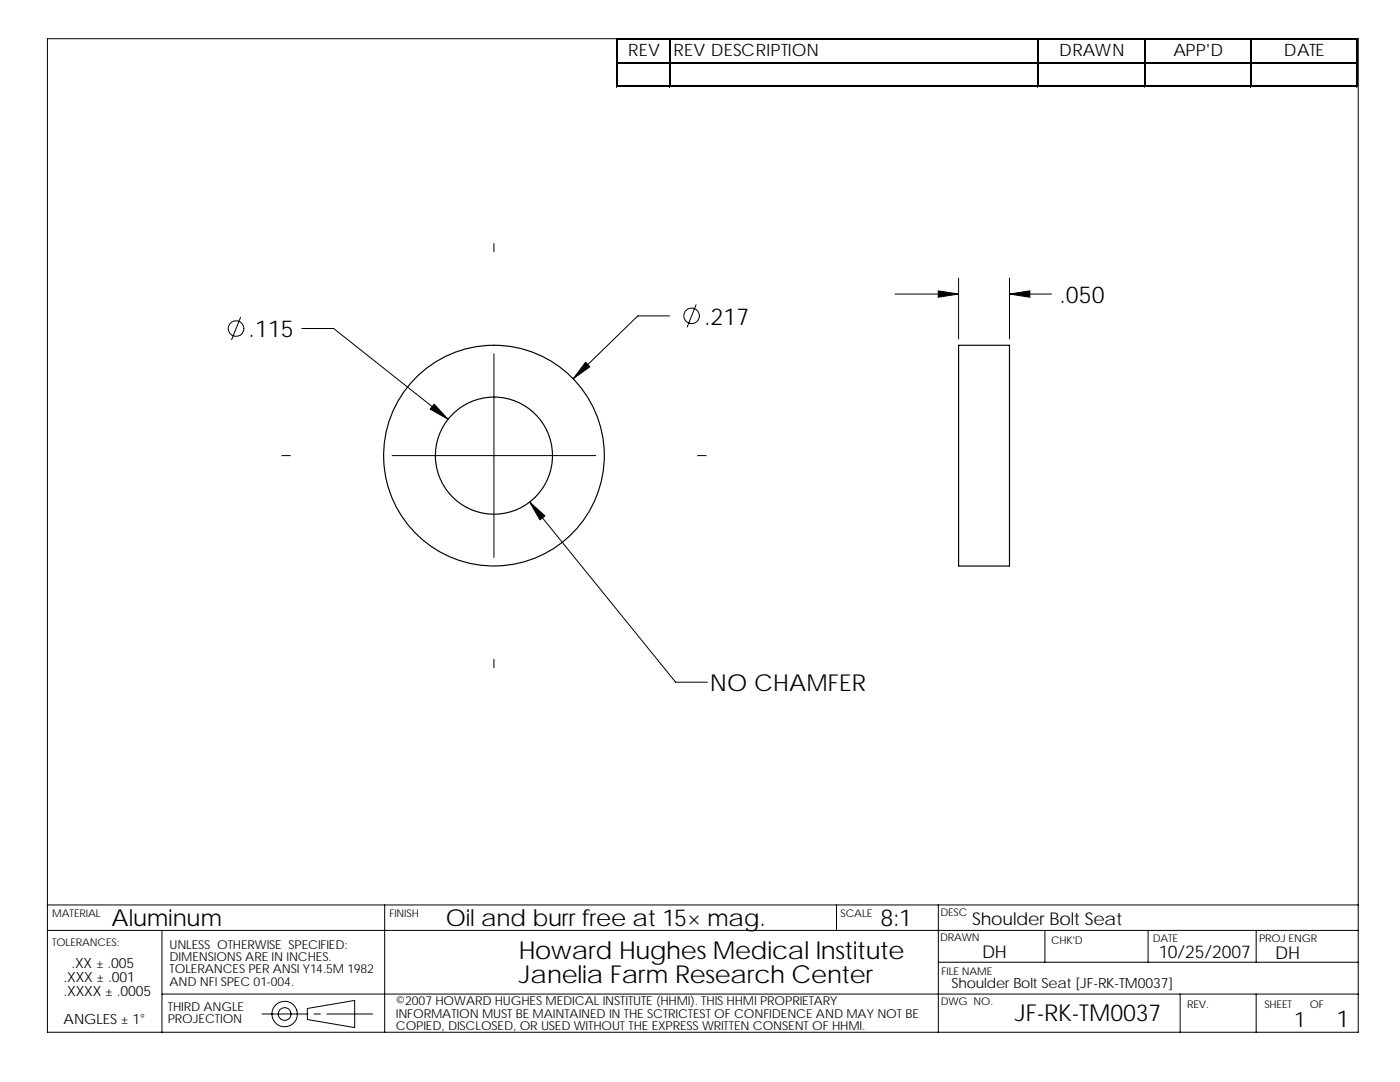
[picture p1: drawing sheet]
<svg xmlns="http://www.w3.org/2000/svg" width="279mm" height="216mm" viewBox="0 0 279 216" stroke-linecap="round" stroke-linejoin="round" font-family="sans-serif">
<defs><g id="words">
<g font-size="4.9">
<text x="103.6" y="191.3">Howard Hughes Medical Institute</text>
<text x="103.6" y="196.2">Janelia Farm Research Center</text>
</g>
<g font-size="4.7">
<text x="140.5" y="64.8">.217</text>
<text x="211.4" y="60.4">.050</text>
<text x="49.6" y="67.3">.115</text>
<text x="141.7" y="137.9">NO CHAMFER</text>
<text x="22.3" y="184.9">Aluminum</text>
<text x="89" y="184.8">Oil and burr free at 15× mag.</text>
<text x="175.7" y="184.8">8:1</text>
<text x="202.5" y="203.8">JF-RK-TM0037</text>
<text x="266.7" y="205">1</text>
</g>
<text font-size="4.2" x="258.3" y="204.9">1</text>
<g font-size="3.5">
<text x="194" y="184.6">Shoulder Bolt Seat</text>
<text x="196" y="191.2">DH</text>
<text x="231.3" y="191.2">10/25/2007</text>
<text x="254.5" y="191.3">DH</text>
</g>
<g font-size="3.4">
<text x="125.4" y="11.2">REV</text>
<text x="134.4" y="11.2">REV DESCRIPTION</text>
<text x="211.4" y="11.2">DRAWN</text>
<text x="234.2" y="11.2">APP'D</text>
<text x="256.2" y="11.2">DATE</text>
</g>
<g font-size="2.8">
<text x="12.7" y="195.9">.XXX ± .001</text>
<text x="14.3" y="193.1">.XX ± .005</text>
<text x="189.9" y="197.2">Shoulder Bolt Seat [JF-RK-TM0037]</text>
<text x="12.7" y="198.7">.XXXX ± .0005</text>
<text x="12.7" y="204.4">ANGLES ± 1°</text>
</g>
<g font-size="2.5">
<text x="33.8" y="189.3">UNLESS OTHERWISE SPECIFIED:</text>
<text x="33.8" y="191.8">DIMENSIONS ARE IN INCHES.</text>
<text x="33.8" y="196.7">AND NFI SPEC 01-004.</text>
<text x="33.8" y="194.2">TOLERANCES PER ANSI Y14.5M 1982</text>
<text x="33.5" y="201.7">THIRD ANGLE</text>
<text x="79" y="200.6">©2007 HOWARD HUGHES MEDICAL INSTITUTE (HHMI). THIS HHMI PROPRIETARY</text>
<text x="79" y="203">INFORMATION MUST BE MAINTAINED IN THE SCTRICTEST OF CONFIDENCE AND MAY NOT BE</text>
<text x="33.5" y="204.2">PROJECTION</text>
<text x="79" y="205.5">COPIED, DISCLOSED, OR USED WITHOUT THE EXPRESS WRITTEN CONSENT OF HHMI.</text>
</g>
<g font-size="2.1">
<text x="10.4" y="182.9">MATERIAL</text>
<text x="77.7" y="183">FINISH</text>
<text x="167.8" y="182.9">SCALE</text>
<text x="187.7" y="182.8">DESC</text>
<text x="10.4" y="188.8">TOLERANCES:</text>
<text x="187.6" y="187.8">DRAWN</text>
<text x="209.8" y="188.3">CHK'D</text>
<text x="230" y="187.9">DATE</text>
<text x="251.3" y="187.9">PROJ ENGR</text>
<text x="187.9" y="194.5">FILE NAME</text>
<text x="187.7" y="200.6">DWG NO.</text>
<text x="236.9" y="201.2">REV.</text>
<text x="252.3" y="201.1">SHEET</text>
<text x="261.4" y="201.1">OF</text>
</g>
</g></defs>
<g fill="none" stroke="#000" stroke-width=".2">
<path d="M9.5 7.7h261.6v198.3h-261.6zM123 7.7v9.7M123.3 7.7h147.7M123.3 12.4h147.7M123.3 17.1h147.7M133.6 7.9v9.5M207.1 7.9v9.5M228.3 7.9v9.5M249.6 7.9v9.5M270.8 7.9v9.5M98.6 48.6v1.7M178.6 58.7h12.7"/>
<path d="M191.3 55.5v12.1M201.5 55.5v12.1M201.5 58.7h8.3M48 63.3l-1.8 4.5M60.2 65.6h6.4l22.8 18.1M98.6 70.6v40.6M133.6 63h-6.3l-12.9 12.6M138.9 60.8l-1.8 4.5M56.2 90.9h1.7M78.3 90.9h40.6M139.2 90.9h1.7M105.7 100.2l29.1 35.9h6.4"/>
<path d="M98.6 131.6v1.7M9.5 180.6h261.6M9.5 185.7h261.6M32.3 185.7v20.3M32.3 198.4h238.8M76.8 180.6v25.4M166.9 180.6v5.1M187.3 192h83.8M187.3 180.6v25.4M208.5 185.7v6.3M229.1 185.7v6.3M235.5 198.4v7.6"/>
<path d="M250.7 185.7v6.3M250.7 198.4v7.6M52.3 202.3h9.1M61.3 201.2l9.5-1.6v5.4l-9.5-1.6zM62.7 202.3h1.2M65.2 202.3h9.2"/>
<circle cx="47.1" cy="65.6" r="1.55"/>
<circle cx="138" cy="63" r="1.55"/>
<circle cx="56.8" cy="202.3" r="2.54"/>
<circle cx="56.8" cy="202.3" r="1.27"/>
</g>
<g fill="none" stroke="#000" stroke-width=".23">
<path d="M191.3 68.9h10.2v44h-10.2z"/>
<circle cx="98.6" cy="90.9" r="22"/>
<circle cx="98.6" cy="90.9" r="11.7"/>
</g>
<g fill="#000" stroke="#000" stroke-width=".2">
<path d="M187.2 58l4.1 .7-4.1 .6z" fill-rule="evenodd"/>
<path d="M201.5 58.7l4-.7v1.3z" fill-rule="evenodd"/>
<path d="M116.9 72.3l.8 .9-3.3 2.4z" fill-rule="evenodd"/>
<path d="M86.6 80.6l2.8 3.1-3.5-2.1z" fill-rule="evenodd"/>
<path d="M105.7 100.2l3.1 2.7-1 .8z" fill-rule="evenodd"/>
</g>
<path d="M123.3 7.8h147.7M123.3 12.5h147.7M207.2 7.9v9.5M270.9 7.9v9.5" fill="none" stroke="#000" stroke-width=".25"/>
<path d="M123.1 7.7v9.7M123.3 17.2h147.7M133.7 7.9v9.5M228.5 7.9v9.5M249.7 7.9v9.5" fill="none" stroke="#000" stroke-width=".28"/>
<use href="#words"/>
</svg>
